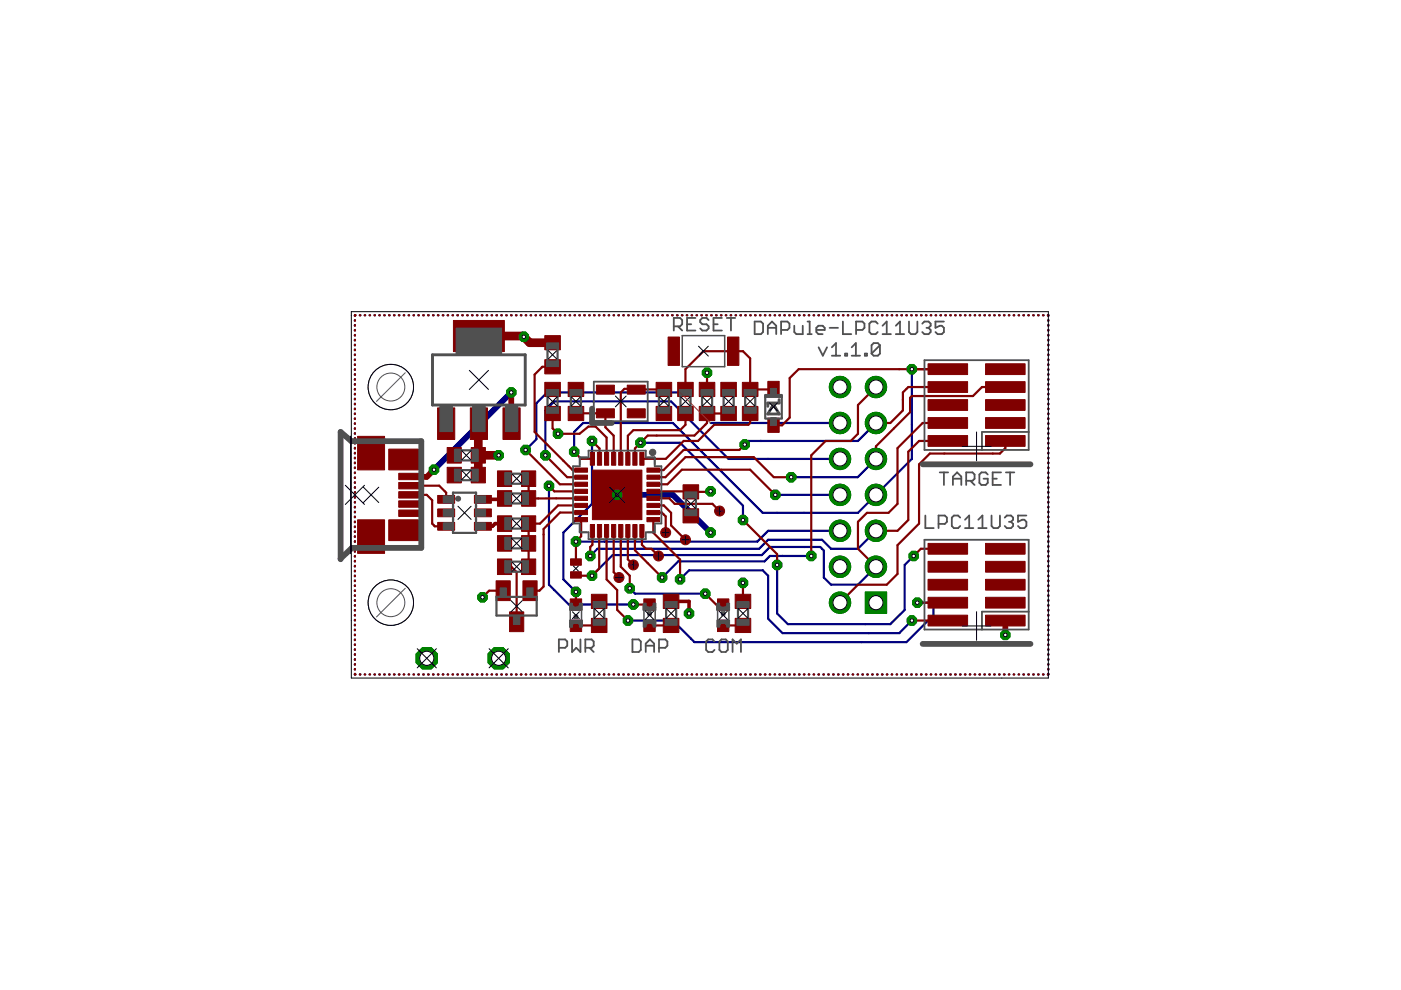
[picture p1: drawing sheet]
<svg xmlns="http://www.w3.org/2000/svg" width="297mm" height="210mm" viewBox="0 0 297 210" stroke-linecap="round" stroke-linejoin="round" font-family="sans-serif">
<path d="M108.4 83.2l-16.4 16.4M130.9 104.9h11.8l8 8" fill="none" stroke="#000080" stroke-width="1.2"/>
<g fill="none" stroke="#000080" stroke-width=".47">
<path d="M75.2 67.9v.1M75.2 68.9v.1M75.2 70v.1M75.2 71v.1M75.2 72.1v.1M75.2 73.1v.1M75.2 74.1v.2M75.2 75.2v.1M75.2 76.2v.1M75.2 77.3v.1M75.2 78.3v.1M75.2 79.3v.2"/>
<path d="M75.4 66.8l-.2 .2M76.3 66.8h.1M77.3 66.8h.1M78.4 66.8h.1M79.4 66.8h.1M80.4 66.8h.1M81.4 66.8h.2M82.5 66.8h.1M83.5 66.8h.2M84.6 66.8h.1M85.6 66.8h.1M86.6 66.8h.1"/>
<path d="M87.7 66.8h.1M88.7 66.8h.1M89.7 66.8h.2M90.8 66.8h.1M91.8 66.8h.1M92.8 66.8h.2M93.9 66.8h.1M94.9 66.8h.1M95.9 66.8h.2M97 66.8h.1M98 66.8h.1M99 66.8h.2"/>
<path d="M100.1 66.8h.1M101.1 66.8h.1M102.2 66.8h.1M103.2 66.8h.1M104.2 66.8h.1M105.2 66.8h.2M106.3 66.8h.1M107.3 66.8h.1M108.4 66.8h.1M109.4 66.8h.1M110.4 66.8h.2M111.5 66.8h.1"/>
<path d="M112.5 66.8h.1M113.5 66.8h.1M114.6 66.8h.1M115.6 66.8h.1M116.6 66.8h.2M117.7 66.8h.1M118.7 66.8h.1M119.7 66.8h.1M120.8 66.8h.1M121.8 66.8h.1M122.8 66.8h.2M123.9 66.8h.1"/>
<path d="M124.9 66.8h.1M125.9 66.8h.2M127 66.8h.1M128 66.8h.1M129.1 66.8h.1M130.1 66.8h.1M131.1 66.8h.1M132.1 66.8h.2M133.2 66.8h.1M134.2 66.8h.1M135.3 66.8h.1M136.3 66.8h.1"/>
<path d="M137.3 66.8h.1M138.4 66.8h.1M139.4 66.8h.1M140.4 66.8h.1M141.5 66.8h.1M142.5 66.8h.1M143.5 66.8h.2M144.6 66.8h.1M145.6 66.8h.1M146.6 66.8h.1M147.7 66.8h.1M148.7 66.8h.1"/>
<path d="M149.7 66.8h.2M150.8 66.8h.1M151.8 66.8h.1M152.8 66.8h.2M153.9 66.8h.1M154.9 66.8h.1M156 66.8h.1M157 66.8h.1M158 66.8h.1M159 66.8h.2M160.1 66.8h.1M161.1 66.8h.1"/>
<path d="M162.2 66.8h.1M163.2 66.8h.1M164.2 66.8h.1M165.2 66.8h.2M166.3 66.8h.1M167.3 66.8h.1M168.4 66.8h.1M169.4 66.8h.1M170.4 66.8h.2M171.5 66.8h.1M172.5 66.8h.1M173.5 66.8h.2"/>
<path d="M174.6 66.8h.1M175.6 66.8h.1M176.6 66.8h.2M177.7 66.8h.1M178.7 66.8h.1M179.7 66.8h.2M180.8 66.8h.1M181.8 66.8h.1M182.8 66.8h.2M183.9 66.8h.1M184.9 66.8h.1M185.9 66.8h.2"/>
<path d="M187 66.8h.1M188 66.8h.1M189.1 66.8h.1M190.1 66.8h.1M191.1 66.8h.1M192.2 66.8h.1M193.2 66.8h.1M193.3 78.3v19l-11.4 11.4h-20.2l-19-19h-19.1l-1.9 1.9v4.2M194.2 66.8h.2M195.3 66.8h.1M196.3 66.8h.1M197.3 66.8h.1"/>
<path d="M198.4 66.8h.1M199.4 66.8h.1M200.4 66.8h.2M201.5 66.8h.1M202.5 66.8h.1M203.5 66.8h.2M204.6 66.8h.1M205.6 66.8h.1M206.7 66.8h.1M207.7 66.8h.1M208.7 66.8h.1M209.7 66.8h.2"/>
<path d="M210.8 66.8h.1M211.8 66.8h.1M212.9 66.8h.1M213.9 66.8h.1M214.9 66.8h.1M216 66.8h.1M217 66.8h.1M218 66.8h.1M219.1 66.8h.1M220.1 66.8h.1M221.1 66.8h.2M222.2 66.8l.1 .2"/>
<path d="M222.3 67.9v.1M222.3 68.9v.1M222.3 70v.1M222.3 71v.1M222.3 72.1v.1M222.3 73.1v.1M222.3 74.1v.2M222.3 75.2v.1M222.3 76.2v.1M222.3 77.3v.1M222.3 78.3v.1M222.3 79.3v.2"/>
<path d="M75.2 80.4v.1M75.2 81.4v.2M75.2 82.5v.1M75.2 83.5v.1M75.2 84.5v.2M75.2 85.6v.1M75.2 86.6v.2M75.2 87.7v.1M75.2 88.7v.1M75.2 89.7v.2M75.2 90.8v.1M75.2 91.8v.2"/>
<path d="M75.2 92.9v.1M75.2 93.9v.1M75.2 95v.1M75.2 96v.1M75.2 97v.2M75.2 98.1v.1M75.2 99.1v.2M115.6 96.5v-9.5l1.9-1.9h24.8l12.2 12.2h23.6M125.5 93.5v13.3l-6.1 6.1v9.9l2.7 2.7M135.8 93.9h8.4l13.3 13.3v3.1M144.2 83.2h-28.2l-2.3 2.3v7.6l-2.3 2.3M150.7 89.7h27.4"/>
<path d="M185.7 89.7l-3.8 3.8h-23.2l-.8 .8M185.7 97.3l-3.9 3.9h-14.1M222.3 80.4v.1M222.3 81.4v.2M222.3 82.5v.1M222.3 83.5v.1M222.3 84.5v.2M222.3 85.6v.1M222.3 86.6v.2M222.3 87.7v.1M222.3 88.7v.1M222.3 89.7v.2"/>
<path d="M222.3 90.8v.1M222.3 91.8v.2M222.3 92.9v.1M222.3 93.9v.1M222.3 95v.1M222.3 96v.1M222.3 97v.2M222.3 98.1v.1M222.3 99.1v.2M75.2 100.2v.1M75.2 101.2v.1M75.2 102.3v.1"/>
<path d="M75.2 103.3v.1M75.2 104.3v.2M75.2 105.4v.1M75.2 106.4v.2M75.2 107.5v.1M75.2 108.5v.1M75.2 109.5v.2M75.2 110.6v.1M75.2 111.6v.2M75.2 112.7v.1M75.2 113.7v.1M75.2 114.7v.2"/>
<path d="M75.2 115.8v.1M75.2 116.8v.2M75.2 117.9v.1M75.2 118.9v.1M75.2 120v.1M116.4 103v21l4.2 4.2h13.7M164.4 104.9h13.7M172 117.9h-8.8l-1.1 1.1h-18.3l-3.4 3.4M178.1 112.5h-15.2l-2.3 2.3h-38.5M185.7 112.5l-3.8 3.9h-5.7l-1.9-2h-11.4l-1.9 2h-34.3l-1.6 1.5M193.7 117.9l-1.9 1.9v9.5l-3 3h-21.8l-2.2-2.2v-10.3M222.3 100.2v.1"/>
<path d="M222.3 101.2v.1M222.3 102.3v.1M222.3 103.3v.1M222.3 104.3v.2M222.3 105.4v.1M222.3 106.4v.2M222.3 107.5v.1M222.3 108.5v.1M222.3 109.5v.2M222.3 110.6v.1M222.3 111.6v.2M222.3 112.7v.1"/>
<path d="M222.3 113.7v.1M222.3 114.7v.2M222.3 115.8v.1M222.3 116.8v.2M222.3 117.9v.1M222.3 118.9v.1M222.3 120v.1M75.2 121v.1M75.2 122v.2M75.2 123.1v.1M75.2 124.1v.1M75.2 125.2v.1"/>
<path d="M75.2 126.2v.1M75.2 127.3v.1M75.2 128.3v.1M75.2 129.3v.2M75.2 130.4v.1M75.2 131.4v.2M75.2 132.5v.1M75.2 133.5v.1M75.2 134.6v.1M75.2 135.6v.1M75.2 136.6v.2M75.2 137.7v.1"/>
<path d="M75.2 138.7v.1M75.2 139.8v.1M133.5 124.7l1.2 1.2h14.8M144.2 122.8l1.9-1.9h15.6l1.2 1.2v9.1l3 3h24.8l2.6-2.6M185.7 120.2l-3.8 3.8h-5.7l-1.5-1.6v-5.7l-.8-.7h-10.7l-1.7 1.7h-31.6l-4.4 4.4M194.5 127.8h2.6l.8 .7v1.9l-5.7 5.7h-45l-4.5-4.5h-9.6M222.3 121v.1M222.3 122v.2M222.3 123.1v.1M222.3 124.1v.1M222.3 125.2v.1M222.3 126.2v.1"/>
<path d="M222.3 127.3v.1M222.3 128.3v.1M222.3 129.3v.2M222.3 130.4v.1M222.3 131.4v.2M222.3 132.5v.1M222.3 133.5v.1M222.3 134.6v.1M222.3 135.6v.1M222.3 136.6v.2M222.3 137.7v.1M222.3 138.7v.1"/>
<path d="M222.3 139.8v.1M75.2 142.9l.2 .1M75.2 140.8v.1M75.2 141.8v.2M76.3 143h.1M77.3 143h.1M78.4 143h.1M79.4 143h.1M80.4 143h.1M81.4 143h.2M82.5 143h.1M83.5 143h.2"/>
<path d="M84.6 143h.1M85.6 143h.1M86.6 143h.1M87.7 143h.1M88.7 143h.1M89.7 143h.2M90.8 143h.1M91.8 143h.1M92.8 143h.2M93.9 143h.1M94.9 143h.1M95.9 143h.2"/>
<path d="M97 143h.1M98 143h.1M99 143h.2M100.1 143h.1M101.1 143h.1M102.2 143h.1M103.2 143h.1M104.2 143h.1M105.2 143h.2M106.3 143h.1M107.3 143h.1M108.4 143h.1"/>
<path d="M109.4 143h.1M110.4 143h.2M111.5 143h.1M112.5 143h.1M113.5 143h.1M114.6 143h.1M115.6 143h.1M116.6 143h.2M117.7 143h.1M118.7 143h.1M119.7 143h.1M120.8 143h.1"/>
<path d="M121.8 143h.1M122.8 143h.2M123.9 143h.1M124.9 143h.1M125.9 143h.2M127 143h.1M128 143h.1M129.1 143h.1M130.1 143h.1M131.1 143h.1M132.1 143h.2M133.2 143h.1"/>
<path d="M134.2 143h.1M135.3 143h.1M136.3 143h.1M137.3 143h.1M138.4 143h.1M139.4 143h.1M140.4 143h.1M141.5 143h.1M142.5 143h.1M143.5 143h.2M144.6 143h.1M145.6 143h.1"/>
<path d="M146.6 143h.1M147.7 143h.1M148.7 143h.1M149.7 143h.2M150.8 143h.1M151.8 143h.1M152.8 143h.2M153.9 143h.1M154.9 143h.1M156 143h.1M157 143h.1M158 143h.1"/>
<path d="M159 143h.2M160.1 143h.1M161.1 143h.1M162.2 143h.1M163.2 143h.1M164.2 143h.1M165.2 143h.2M166.3 143h.1M167.3 143h.1M168.4 143h.1M169.4 143h.1M170.4 143h.2"/>
<path d="M171.5 143h.1M172.5 143h.1M173.5 143h.2M174.6 143h.1M175.6 143h.1M176.6 143h.2M177.7 143h.1M178.7 143h.1M179.7 143h.2M180.8 143h.1M181.8 143h.1M182.8 143h.2"/>
<path d="M183.9 143h.1M184.9 143h.1M185.9 143h.2M187 143h.1M188 143h.1M189.1 143h.1M190.1 143h.1M191.1 143h.1M192.2 143h.1M193.2 143h.1M194.2 143h.2M195.3 143h.1"/>
<path d="M196.3 143h.1M197.3 143h.1M198.4 143h.1M199.4 143h.1M200.4 143h.2M201.5 143h.1M202.5 143h.1M203.5 143h.2M204.6 143h.1M205.6 143h.1M206.7 143h.1M207.7 143h.1"/>
<path d="M208.7 143h.1M209.7 143h.2M210.8 143h.1M211.8 143h.1M212.9 143h.1M213.9 143h.1M214.9 143h.1M216 143h.1M217 143h.1M218 143h.1M219.1 143h.1M220.1 143h.1"/>
<path d="M221.1 143h.2M222.3 142.9l-.1 .1M222.3 140.8v.1M222.3 141.8v.2"/>
</g>
<circle cx="178.1" cy="104.9" r="2.27" fill="#008000" stroke="#008000" stroke-width=".21"/>
<circle cx="178.1" cy="104.9" r="1.5" fill="#fff" stroke="#000" stroke-width=".21"/>
<circle cx="185.7" cy="104.9" r="2.27" fill="#008000" stroke="#008000" stroke-width=".21"/>
<circle cx="185.7" cy="104.9" r="1.5" fill="#fff" stroke="#000" stroke-width=".21"/>
<circle cx="178.1" cy="97.3" r="2.27" fill="#008000" stroke="#008000" stroke-width=".21"/>
<circle cx="178.1" cy="97.3" r="1.5" fill="#fff" stroke="#000" stroke-width=".21"/>
<circle cx="185.7" cy="97.3" r="2.27" fill="#008000" stroke="#008000" stroke-width=".21"/>
<circle cx="185.7" cy="97.3" r="1.5" fill="#fff" stroke="#000" stroke-width=".21"/>
<circle cx="178.1" cy="89.7" r="2.27" fill="#008000" stroke="#008000" stroke-width=".21"/>
<circle cx="178.1" cy="89.7" r="1.5" fill="#fff" stroke="#000" stroke-width=".21"/>
<circle cx="185.7" cy="89.7" r="2.27" fill="#008000" stroke="#008000" stroke-width=".21"/>
<circle cx="185.7" cy="89.7" r="1.5" fill="#fff" stroke="#000" stroke-width=".21"/>
<circle cx="178.1" cy="82.1" r="2.27" fill="#008000" stroke="#008000" stroke-width=".21"/>
<circle cx="178.1" cy="82.1" r="1.5" fill="#fff" stroke="#000" stroke-width=".21"/>
<circle cx="185.7" cy="82.1" r="2.27" fill="#008000" stroke="#008000" stroke-width=".21"/>
<circle cx="185.7" cy="82.1" r="1.5" fill="#fff" stroke="#000" stroke-width=".21"/>
<circle cx="178.1" cy="112.5" r="2.27" fill="#008000" stroke="#008000" stroke-width=".21"/>
<circle cx="178.1" cy="112.5" r="1.5" fill="#fff" stroke="#000" stroke-width=".21"/>
<circle cx="185.7" cy="112.5" r="2.27" fill="#008000" stroke="#008000" stroke-width=".21"/>
<circle cx="185.7" cy="112.5" r="1.5" fill="#fff" stroke="#000" stroke-width=".21"/>
<circle cx="178.1" cy="120.2" r="2.27" fill="#008000" stroke="#008000" stroke-width=".21"/>
<circle cx="178.1" cy="120.2" r="1.5" fill="#fff" stroke="#000" stroke-width=".21"/>
<circle cx="185.7" cy="120.2" r="2.27" fill="#008000" stroke="#008000" stroke-width=".21"/>
<circle cx="185.7" cy="120.2" r="1.5" fill="#fff" stroke="#000" stroke-width=".21"/>
<circle cx="178.1" cy="127.8" r="2.27" fill="#008000" stroke="#008000" stroke-width=".21"/>
<circle cx="178.1" cy="127.8" r="1.5" fill="#fff" stroke="#000" stroke-width=".21"/>
<path d="M183.5 125.5h4.5v4.5h-4.5z" fill="#008000" stroke="#008000" stroke-width=".21"/>
<circle cx="185.7" cy="127.8" r="1.5" fill="#fff" stroke="#000" stroke-width=".21"/>
<circle cx="90.5" cy="139.6" r="2.45" fill="#008000" stroke="#008000" stroke-width=".21"/>
<circle cx="90.5" cy="139.6" r="1.5" fill="#fff" stroke="#000" stroke-width=".21"/>
<circle cx="105.7" cy="139.6" r="2.45" fill="#008000" stroke="#008000" stroke-width=".21"/>
<circle cx="105.7" cy="139.6" r="1.5" fill="#fff" stroke="#000" stroke-width=".21"/>
<circle cx="130.9" cy="104.9" r="1.07" fill="#008000" stroke="#008000" stroke-width=".21"/>
<circle cx="130.9" cy="104.9" r=".38" fill="#fff" stroke="#000" stroke-width=".21"/>
<circle cx="150.7" cy="112.9" r="1.07" fill="#008000" stroke="#008000" stroke-width=".21"/>
<circle cx="150.7" cy="112.9" r=".38" fill="#fff" stroke="#000" stroke-width=".21"/>
<circle cx="135.8" cy="93.9" r="1.07" fill="#008000" stroke="#008000" stroke-width=".21"/>
<circle cx="135.8" cy="93.9" r=".38" fill="#fff" stroke="#000" stroke-width=".21"/>
<circle cx="157.5" cy="110.3" r="1.07" fill="#008000" stroke="#008000" stroke-width=".21"/>
<circle cx="157.5" cy="110.3" r=".38" fill="#fff" stroke="#000" stroke-width=".21"/>
<circle cx="164.8" cy="119.8" r="1.07" fill="#008000" stroke="#008000" stroke-width=".21"/>
<circle cx="164.8" cy="119.8" r=".38" fill="#fff" stroke="#000" stroke-width=".21"/>
<circle cx="193.7" cy="117.9" r="1.07" fill="#008000" stroke="#008000" stroke-width=".21"/>
<circle cx="193.7" cy="117.9" r=".38" fill="#fff" stroke="#000" stroke-width=".21"/>
<circle cx="157.9" cy="94.3" r="1.07" fill="#008000" stroke="#008000" stroke-width=".21"/>
<circle cx="157.9" cy="94.3" r=".38" fill="#fff" stroke="#000" stroke-width=".21"/>
<circle cx="167.7" cy="101.2" r="1.07" fill="#008000" stroke="#008000" stroke-width=".21"/>
<circle cx="167.7" cy="101.2" r=".38" fill="#fff" stroke="#000" stroke-width=".21"/>
<circle cx="121.7" cy="95.8" r="1.07" fill="#008000" stroke="#008000" stroke-width=".21"/>
<circle cx="121.7" cy="95.8" r=".38" fill="#fff" stroke="#000" stroke-width=".21"/>
<circle cx="193.3" cy="78.3" r="1.07" fill="#008000" stroke="#008000" stroke-width=".21"/>
<circle cx="193.3" cy="78.3" r=".38" fill="#fff" stroke="#000" stroke-width=".21"/>
<circle cx="125.1" cy="117.9" r="1.07" fill="#008000" stroke="#008000" stroke-width=".21"/>
<circle cx="125.1" cy="117.9" r=".38" fill="#fff" stroke="#000" stroke-width=".21"/>
<circle cx="144.2" cy="122.8" r="1.07" fill="#008000" stroke="#008000" stroke-width=".21"/>
<circle cx="144.2" cy="122.8" r=".38" fill="#fff" stroke="#000" stroke-width=".21"/>
<circle cx="193.3" cy="131.6" r="1.07" fill="#008000" stroke="#008000" stroke-width=".21"/>
<circle cx="193.3" cy="131.6" r=".38" fill="#fff" stroke="#000" stroke-width=".21"/>
<circle cx="133.1" cy="131.6" r="1.07" fill="#008000" stroke="#008000" stroke-width=".21"/>
<circle cx="133.1" cy="131.6" r=".38" fill="#fff" stroke="#000" stroke-width=".21"/>
<circle cx="194.5" cy="127.8" r="1.07" fill="#008000" stroke="#008000" stroke-width=".21"/>
<circle cx="194.5" cy="127.8" r=".38" fill="#fff" stroke="#000" stroke-width=".21"/>
<circle cx="125.5" cy="122.1" r="1.07" fill="#008000" stroke="#008000" stroke-width=".21"/>
<circle cx="125.5" cy="122.1" r=".38" fill="#fff" stroke="#000" stroke-width=".21"/>
<circle cx="125.5" cy="93.5" r="1.07" fill="#008000" stroke="#008000" stroke-width=".21"/>
<circle cx="125.5" cy="93.5" r=".38" fill="#fff" stroke="#000" stroke-width=".21"/>
<circle cx="122.1" cy="125.5" r="1.07" fill="#008000" stroke="#008000" stroke-width=".21"/>
<circle cx="122.1" cy="125.5" r=".38" fill="#fff" stroke="#000" stroke-width=".21"/>
<circle cx="134.3" cy="128.2" r="1.07" fill="#008000" stroke="#008000" stroke-width=".21"/>
<circle cx="134.3" cy="128.2" r=".38" fill="#fff" stroke="#000" stroke-width=".21"/>
<circle cx="116.4" cy="103" r="1.07" fill="#008000" stroke="#008000" stroke-width=".21"/>
<circle cx="116.4" cy="103" r=".38" fill="#fff" stroke="#000" stroke-width=".21"/>
<circle cx="111.1" cy="71.4" r="1.07" fill="#008000" stroke="#008000" stroke-width=".21"/>
<circle cx="111.1" cy="71.4" r=".38" fill="#fff" stroke="#000" stroke-width=".21"/>
<circle cx="146.1" cy="130.1" r="1.07" fill="#008000" stroke="#008000" stroke-width=".21"/>
<circle cx="146.1" cy="130.1" r=".38" fill="#fff" stroke="#000" stroke-width=".21"/>
<circle cx="150.7" cy="104.2" r="1.07" fill="#008000" stroke="#008000" stroke-width=".21"/>
<circle cx="150.7" cy="104.2" r=".38" fill="#fff" stroke="#000" stroke-width=".21"/>
<circle cx="149.9" cy="79" r="1.07" fill="#008000" stroke="#008000" stroke-width=".21"/>
<circle cx="149.9" cy="79" r=".38" fill="#fff" stroke="#000" stroke-width=".21"/>
<circle cx="157.5" cy="123.6" r="1.07" fill="#008000" stroke="#008000" stroke-width=".21"/>
<circle cx="157.5" cy="123.6" r=".38" fill="#fff" stroke="#000" stroke-width=".21"/>
<circle cx="102.3" cy="126.6" r="1.07" fill="#008000" stroke="#008000" stroke-width=".21"/>
<circle cx="102.3" cy="126.6" r=".38" fill="#fff" stroke="#000" stroke-width=".21"/>
<circle cx="105.7" cy="96.5" r="1.07" fill="#008000" stroke="#008000" stroke-width=".21"/>
<circle cx="105.7" cy="96.5" r=".38" fill="#fff" stroke="#000" stroke-width=".21"/>
<circle cx="118.3" cy="92" r="1.07" fill="#008000" stroke="#008000" stroke-width=".21"/>
<circle cx="118.3" cy="92" r=".38" fill="#fff" stroke="#000" stroke-width=".21"/>
<circle cx="213.1" cy="134.6" r="1.07" fill="#008000" stroke="#008000" stroke-width=".21"/>
<circle cx="213.1" cy="134.6" r=".38" fill="#fff" stroke="#000" stroke-width=".21"/>
<circle cx="133.5" cy="124.7" r="1.07" fill="#008000" stroke="#008000" stroke-width=".21"/>
<circle cx="133.5" cy="124.7" r=".38" fill="#fff" stroke="#000" stroke-width=".21"/>
<circle cx="149.5" cy="125.9" r="1.07" fill="#008000" stroke="#008000" stroke-width=".21"/>
<circle cx="149.5" cy="125.9" r=".38" fill="#fff" stroke="#000" stroke-width=".21"/>
<circle cx="92" cy="99.6" r="1.07" fill="#008000" stroke="#008000" stroke-width=".21"/>
<circle cx="92" cy="99.6" r=".38" fill="#fff" stroke="#000" stroke-width=".21"/>
<circle cx="108.4" cy="83.2" r="1.07" fill="#008000" stroke="#008000" stroke-width=".21"/>
<circle cx="108.4" cy="83.2" r=".38" fill="#fff" stroke="#000" stroke-width=".21"/>
<circle cx="164.4" cy="104.9" r="1.07" fill="#008000" stroke="#008000" stroke-width=".21"/>
<circle cx="164.4" cy="104.9" r=".38" fill="#fff" stroke="#000" stroke-width=".21"/>
<circle cx="122.1" cy="114.8" r="1.07" fill="#008000" stroke="#008000" stroke-width=".21"/>
<circle cx="122.1" cy="114.8" r=".38" fill="#fff" stroke="#000" stroke-width=".21"/>
<circle cx="115.6" cy="96.5" r="1.07" fill="#008000" stroke="#008000" stroke-width=".21"/>
<circle cx="115.6" cy="96.5" r=".38" fill="#fff" stroke="#000" stroke-width=".21"/>
<circle cx="111.4" cy="95.4" r="1.07" fill="#008000" stroke="#008000" stroke-width=".21"/>
<circle cx="111.4" cy="95.4" r=".38" fill="#fff" stroke="#000" stroke-width=".21"/>
<circle cx="140.4" cy="122.4" r="1.07" fill="#008000" stroke="#008000" stroke-width=".21"/>
<circle cx="140.4" cy="122.4" r=".38" fill="#fff" stroke="#000" stroke-width=".21"/>
<circle cx="172" cy="117.9" r="1.07" fill="#008000" stroke="#008000" stroke-width=".21"/>
<circle cx="172" cy="117.9" r=".38" fill="#fff" stroke="#000" stroke-width=".21"/>
<g fill="#800000" stroke="#800000" stroke-width=".21">
<path d="M99.9 94.9h3v3.3h-3z"/>
<path d="M94.8 94.9h3v3.3h-3z"/>
<path d="M144.8 102.8h3.3v3h-3.3z"/>
<path d="M144.8 107.9h3.3v3h-3.3z"/>
<path d="M152.8 86.2h3.3v3h-3.3z"/>
<path d="M152.8 81.1h3.3v3h-3.3z"/>
<path d="M115.5 86.2h3.3v3h-3.3z"/>
<path d="M115.5 81.1h3.3v3h-3.3z"/>
<path d="M120.5 86.2h3.3v3h-3.3z"/>
<path d="M120.5 81.1h3.3v3h-3.3z"/>
<path d="M139.1 81.1h3.3v3h-3.3z"/>
<path d="M139.1 86.2h3.3v3h-3.3z"/>
<path d="M110.6 99.8h3v3.3h-3z"/>
<path d="M105.5 99.8h3v3.3h-3z"/>
<path d="M110.6 113.6h3v3.3h-3z"/>
<path d="M105.5 113.6h3v3.3h-3z"/>
<path d="M84.5 104.2h5.1v1.4h-5.1z"/>
<path d="M84.5 102.3h5.1v1.4h-5.1z"/>
<path d="M84.5 106.2h5.1v1.3h-5.1z"/>
<path d="M84.5 108.1h5.1v1.4h-5.1z"/>
<path d="M84.5 100.4h5.1v1.3h-5.1z"/>
<path d="M82.4 95.2h6.3v4.4h-6.3z"/>
<path d="M82.4 110.2h6.3v4.4h-6.3z"/>
<path d="M75.8 92.5h5.7v7.1h-5.7z"/>
<path d="M75.8 110.2h5.7v7.1h-5.7z"/>
<path d="M162.8 80.9h2.4v3h-2.4z"/>
<path d="M162.8 88.7h2.4v3h-2.4z"/>
<path d="M92.8 105.1h3.6v1.6h-3.6z"/>
<path d="M92.8 107.9h3.6v1.7h-3.6z"/>
<path d="M92.8 110.8h3.6v1.6h-3.6z"/>
<path d="M100.6 110.8h3.6v1.6h-3.6z"/>
<path d="M100.6 107.9h3.6v1.7h-3.6z"/>
<path d="M100.6 105.1h3.6v1.6h-3.6z"/>
<path d="M92.8 86.5h3.6v6.7h-3.6z"/>
<path d="M99.7 86.5h3.7v6.7h-3.7z"/>
<path d="M106.6 86.5h3.7v6.7h-3.7z"/>
<path d="M96.1 67.9h10.8v6.6h-10.8z"/>
<path d="M137.2 105.2h2.7v.9h-2.7z"/>
<path d="M137.2 106.7h2.7v.9h-2.7z"/>
<path d="M137.2 108.2h2.7v.9h-2.7z"/>
<path d="M137.2 109.7h2.7v.9h-2.7z"/>
<path d="M137.2 103.7h2.7v.9h-2.7z"/>
<path d="M137.2 102.2h2.7v.9h-2.7z"/>
<path d="M137.2 100.7h2.7v.9h-2.7z"/>
<path d="M137.2 99.2h2.7v.9h-2.7z"/>
<path d="M121.9 103.7h2.7v.9h-2.7z"/>
<path d="M121.9 102.2h2.7v.9h-2.7z"/>
<path d="M121.9 100.7h2.7v.9h-2.7z"/>
<path d="M121.9 99.2h2.7v.9h-2.7z"/>
<path d="M121.9 105.2h2.7v.9h-2.7z"/>
<path d="M121.9 106.7h2.7v.9h-2.7z"/>
<path d="M121.9 108.2h2.7v.9h-2.7z"/>
<path d="M121.9 109.7h2.7v.9h-2.7z"/>
<path d="M129.7 111.2h.9v2.7h-.9z"/>
<path d="M128.2 111.2h.9v2.7h-.9z"/>
<path d="M126.7 111.2h.9v2.7h-.9z"/>
<path d="M125.2 111.2h.8v2.7h-.8z"/>
<path d="M131.2 111.2h.9v2.7h-.9z"/>
<path d="M132.7 111.2h.9v2.7h-.9z"/>
<path d="M134.2 111.2h.9v2.7h-.9z"/>
<path d="M135.7 111.2h.8v2.7h-.8z"/>
<path d="M131.2 95.9h.9v2.7h-.9z"/>
<path d="M132.7 95.9h.9v2.7h-.9z"/>
<path d="M134.2 95.9h.9v2.7h-.9z"/>
<path d="M135.7 95.9h.8v2.7h-.8z"/>
<path d="M129.7 95.9h.9v2.7h-.9z"/>
<path d="M128.2 95.9h.9v2.7h-.9z"/>
<path d="M126.7 95.9h.9v2.7h-.9z"/>
<path d="M125.2 95.9h.8v2.7h-.8z"/>
<path d="M125.6 99.7h10.5v10.5h-10.5z"/>
<path d="M136.5 127h2.4v2.4h-2.4z"/>
<path d="M136.5 131.5h2.4v2.4h-2.4z"/>
<path d="M152.1 127h2.4v2.4h-2.4z"/>
<path d="M152.1 131.5h2.4v2.4h-2.4z"/>
<path d="M120.9 131.5h2.4v2.4h-2.4z"/>
<path d="M120.9 127h2.4v2.4h-2.4z"/>
<path d="M126.4 86.7h3.9v1.9h-3.9z"/>
<path d="M133 86.7h3.8v1.9h-3.8z"/>
<path d="M133 81.7h3.8v1.9h-3.8z"/>
<path d="M126.4 81.7h3.9v1.9h-3.9z"/>
<path d="M140.6 126h3.3v3h-3.3z"/>
<path d="M140.6 131.1h3.3v3h-3.3z"/>
<path d="M105.5 109.4h3v3.3h-3z"/>
<path d="M110.6 109.4h3v3.3h-3z"/>
<path d="M155.9 126h3.3v3h-3.3z"/>
<path d="M155.9 131.1h3.3v3h-3.3z"/>
<path d="M125.4 126h3.3v3h-3.3z"/>
<path d="M125.4 131.1h3.3v3h-3.3z"/>
<path d="M115.5 76.3h3.3v3h-3.3z"/>
<path d="M115.5 71.2h3.3v3h-3.3z"/>
<path d="M148.3 86.2h3.3v3h-3.3z"/>
<path d="M148.3 81.1h3.3v3h-3.3z"/>
<path d="M143.7 86.2h3.3v3h-3.3z"/>
<path d="M143.7 81.1h3.3v3h-3.3z"/>
<path d="M157.4 86.2h3.3v3h-3.3z"/>
<path d="M157.4 81.1h3.3v3h-3.3z"/>
<path d="M105.5 118.5h3v3.3h-3z"/>
<path d="M110.6 118.5h3v3.3h-3z"/>
<path d="M105.5 104h3v3.3h-3z"/>
<path d="M110.6 104h3v3.3h-3z"/>
<path d="M108 129.7h3v4.2h-3z"/>
<path d="M105.2 123.1h3v4.2h-3z"/>
<path d="M110.9 123.1h3v4.2h-3z"/>
<path d="M209 92.4h8.3v2.2h-8.3z"/>
<path d="M209 88.5h8.3v2.3h-8.3z"/>
<path d="M196.8 92.4h8.3v2.2h-8.3z"/>
<path d="M196.8 88.5h8.3v2.3h-8.3z"/>
<path d="M209 84.7h8.3v2.3h-8.3z"/>
<path d="M196.8 84.7h8.3v2.3h-8.3z"/>
<path d="M209 80.9h8.3v2.3h-8.3z"/>
<path d="M196.8 80.9h8.3v2.3h-8.3z"/>
<path d="M209 77.1h8.3v2.3h-8.3z"/>
<path d="M196.8 77.1h8.3v2.3h-8.3z"/>
<path d="M141.6 71.5h2.5v6h-2.5z"/>
<path d="M154.2 71.5h2.5v6h-2.5z"/>
<path d="M99.9 99.1h3v3.3h-3z"/>
<path d="M94.8 99.1h3v3.3h-3z"/>
<path d="M121 121.2h2.3v1.4h-2.3z"/>
<path d="M121 118.5h2.3v1.3h-2.3z"/>
<path d="M209 130.4h8.3v2.3h-8.3z"/>
<path d="M209 126.6h8.3v2.3h-8.3z"/>
<path d="M196.8 130.4h8.3v2.3h-8.3z"/>
<path d="M196.8 126.6h8.3v2.3h-8.3z"/>
<path d="M209 122.8h8.3v2.3h-8.3z"/>
<path d="M196.8 122.8h8.3v2.3h-8.3z"/>
<path d="M209 119h8.3v2.3h-8.3z"/>
<path d="M196.8 119h8.3v2.3h-8.3z"/>
<path d="M209 115.2h8.3v2.3h-8.3z"/>
<path d="M196.8 115.2h8.3v2.3h-8.3z"/>
</g>
<g fill="#800000" stroke="#800000" stroke-width=".21">
<circle cx="145.3" cy="114.4" r="1.06"/>
<circle cx="131.2" cy="122.4" r="1.06"/>
<circle cx="139.6" cy="117.9" r="1.06"/>
<circle cx="134.3" cy="119.8" r="1.06"/>
<circle cx="141.1" cy="112.9" r="1.06"/>
<circle cx="152.6" cy="108.4" r="1.06"/>
</g>
<g fill="none" stroke="#800000" stroke-width=".47">
<path d="M75.2 67.9v.1M75.2 68.9v.1M75.2 70v.1M75.2 71v.1M75.2 72.1v.1M75.2 73.1v.1M75.2 74.1v.2M75.2 75.2v.1M75.2 76.2v.1M75.2 77.3v.1M75.2 78.3v.1M75.2 79.3v.2"/>
<path d="M75.4 66.8l-.2 .2M76.3 66.8h.1M77.3 66.8h.1M78.4 66.8h.1M79.4 66.8h.1M80.4 66.8h.1M81.4 66.8h.2M82.5 66.8h.1M83.5 66.8h.2M84.6 66.8h.1M85.6 66.8h.1M86.6 66.8h.1"/>
<path d="M87.7 66.8h.1M88.7 66.8h.1M89.7 66.8h.2M90.8 66.8h.1M91.8 66.8h.1M92.8 66.8h.2M93.9 66.8h.1M94.9 66.8h.1M95.9 66.8h.2M97 66.8h.1M98 66.8h.1M99 66.8h.2"/>
<path d="M100.1 66.8h.1M101.1 66.8h.1M102.2 66.8h.1M103.2 66.8h.1M104.2 66.8h.1M105.2 66.8h.2M106.3 66.8h.1M107.3 66.8h.1M108.4 66.8h.1M109.4 66.8h.1M110.4 66.8h.2M111.5 66.8h.1"/>
<path d="M112.5 66.8h.1M113.5 66.8h.1M114.6 66.8h.1M115.6 66.8h.1M116.6 66.8h.2M117.2 77.8h-2.2l-1.7 1.6v12.2l8.1 8.1h1.8M117.7 66.8h.1M118.7 66.8h.1M119.7 66.8h.1M120.8 66.8h.1M121.8 66.8h.1M122.8 66.8h.2"/>
<path d="M123.9 66.8h.1M124.9 66.8h.1M125.9 66.8h.2M127 66.8h.1M128 66.8h.1M129.1 66.8h.1M130.1 66.8h.1M131.1 66.8h.1M132.1 66.8h.2M133.2 66.8h.1M134.2 66.8h.1M135.3 66.8h.1"/>
<path d="M136.3 66.8h.1M137.3 66.8h.1M138.4 66.8h.1M139.4 66.8h.1M140.4 66.8h.1M141.5 66.8h.1M142.5 66.8h.1M143.5 66.8h.2M144.6 66.8h.1M145.6 66.8h.1M146.6 66.8h.1M147.7 66.8h.1"/>
<path d="M148.7 66.8h.1M149.7 66.8h.2M149.9 79v3.6M150.8 66.8h.1M151.8 66.8h.1M152.8 66.8h.2M153.9 66.8h.1M154.9 66.8h.1M156 66.8h.1M157 66.8h.1M158 66.8h.1M159 66.8h.2"/>
<path d="M160.1 66.8h.1M161.1 66.8h.1M162.2 66.8h.1M163.2 66.8h.1M164.2 66.8h.1M165.2 66.8h.2M166.3 66.8h.1M167.3 66.8h.1M168.4 66.8h.1M169.4 66.8h.1M170.4 66.8h.2M171.5 66.8h.1"/>
<path d="M172.5 66.8h.1M173.5 66.8h.2M174.6 66.8h.1M175.6 66.8h.1M176.6 66.8h.2M177.7 66.8h.1M178.7 66.8h.1M179.7 66.8h.2M180.8 66.8h.1M181.8 66.8h.1M182.8 66.8h.2M183.9 66.8h.1"/>
<path d="M184.9 66.8h.1M185.9 66.8h.2M187 66.8h.1M188 66.8h.1M189.1 66.8h.1M190.1 66.8h.1M191.1 66.8h.1M192.2 66.8h.1M193.2 66.8h.1M194.2 66.8h.2M195.3 66.8h.1M196.3 66.8h.1"/>
<path d="M197.3 66.8h.1M198.4 66.8h.1M199.4 66.8h.1M200.4 66.8h.2M201 78.3h-31.7l-1.9 1.9v8.3l-1.6 1.7h-1.8M201.5 66.8h.1M202.5 66.8h.1M203.5 66.8h.2M204.6 66.8h.1M205.6 66.8h.1M206.7 66.8h.1M207.7 66.8h.1"/>
<path d="M208.7 66.8h.1M209.7 66.8h.2M210.8 66.8h.1M211.8 66.8h.1M212.9 66.8h.1M213.9 66.8h.1M214.9 66.8h.1M216 66.8h.1M217 66.8h.1M218 66.8h.1M219.1 66.8h.1M220.1 66.8h.1"/>
<path d="M221.1 66.8h.2M222.2 66.8l.1 .2M222.3 67.9v.1M222.3 68.9v.1M222.3 70v.1M222.3 71v.1M222.3 72.1v.1M222.3 73.1v.1M222.3 74.1v.2M222.3 75.2v.1M222.3 76.2v.1M222.3 77.3v.1"/>
<path d="M222.3 78.3v.1M222.3 79.3v.2M75.2 80.4v.1M75.2 81.4v.2M75.2 82.5v.1M75.2 83.5v.1M75.2 84.5v.2M75.2 85.6v.1M75.2 86.6v.2M75.2 87.7v.1M75.2 88.7v.1M75.2 89.7v.2"/>
<path d="M75.2 90.8v.1M75.2 91.8v.2M75.2 92.9v.1M75.2 93.9v.1M75.2 95v.1M75.2 96v.1M75.2 97v.2M75.2 98.1v.1M75.2 99.1v.2M111.4 95.4l7.3 7.3h4.5M115.6 96.5l4.6 4.7h3M117.2 87.7v3.1l1.1 1.2h4.6l1.9-1.6h1.5l2.3 2.4v4.5"/>
<path d="M121.7 95.8l1.5 1.5h2.4M122.1 87.7l6.3-.1v3l1.7 1.8v4.9M125.5 93.5l1.6 1.6v2.2M140.8 82.6h-5.9l-.2-.2h-2.3l-.8 .8v14.1M145.3 87.7v2.4l-1.1 1.1h-9.9l-1.2 1.2v4.9M154.5 87.7h-4.6v2l-2.7 2.7h-9.9l-2.7 2.7v2.2M157.9 94.3l-1.1 1.1h-11.9l-4.2 4.3h-2.2M159 87.7v2l-.3 .4h-7.3l-3.4 3.4h-3.1l-3.7 3.8h-5.1M164 82.4l-.2 .2h-4.8v-6.6l-1.5-1.5h-8.4l-3.8 3.8v4.3M185.7 82.1l-3.8 3.8v6.1l-1.5 1.5h-5.4l-3 3v21.4M201 82.1h-8.4l-1.2 1.1v3.8l-2.6 2.7h-3.1M201 89.7h-5.4l-5.3 5.3v11.8l-1.9 1.9h-4.6l-1.9 1.9v5.8l3.8 3.8"/>
<path d="M201 93.5h-6.1l-2.3 2.3v14.5l-2.3 2.2h-4.6M213.1 82.1h-4.9l-1.9 1.9h-13l-.3 .3v3.1l-7.3 7.2v2.7M213.1 93.5v1.5l-1.1 1.2h-14.9l-2.2 2.2v12.6l-4.6 4.6v6.1l-2.3 2.3h-6.1l-3.8 3.8M222.3 80.4v.1M222.3 81.4v.2M222.3 82.5v.1M222.3 83.5v.1M222.3 84.5v.2M222.3 85.6v.1M222.3 86.6v.2M222.3 87.7v.1M222.3 88.7v.1"/>
<path d="M222.3 89.7v.2M222.3 90.8v.1M222.3 91.8v.2M222.3 92.9v.1M222.3 93.9v.1M222.3 95v.1M222.3 96v.1M222.3 97v.2M222.3 98.1v.1M222.3 99.1v.2M75.2 100.2v.1M75.2 101.2v.1"/>
<path d="M75.2 102.3v.1M75.2 103.3v.1M75.2 104.3v.2M75.2 105.4v.1M75.2 106.4v.2M75.2 107.5v.1M75.2 108.5v.1M75.2 109.5v.2M75.2 110.6v.1M75.2 111.6v.2M75.2 112.7v.1M75.2 113.7v.1"/>
<path d="M75.2 114.7v.2M75.2 115.8v.1M75.2 116.8v.2M75.2 117.9v.1M75.2 118.9v.1M75.2 120v.1M87.1 103h6l1.5 1.5v1.4M87.1 104.9h3.4l1.1 1.2v4.9l.6 .6h2.4M112.1 101.5v4.2h11.1M116.4 103l1.1 1.2h5.7M123.2 108.7h-4.5l-3.4 3.5v12.2l-.9 .8h-2M123.2 110.2v3.5l-1.1 1.1v4.4"/>
<path d="M123.2 107.2h-4.9l-3.8 3.8h-2.4v9.2M125.6 112.6v2.9l-.5 .5v1.9M127.1 112.6l-.1 7.9-1.5 1.6h-3.2l-.2-.2M128.6 112.6v10.3l2.3 2.2v4.2l2.2 2.3M130.1 112.6v8.7l1.1 1.1M131.6 112.6v7.6l1.9 1.9v2.6M133.1 112.6v6l1.2 1.2M134.6 112.6v4.1l5.8 5.7M136.1 112.6v2.9l.8 .9h1.2l1.5 1.5M138.5 101.2h2.6l4.2-4.3h14.5l4.3 4.3h3.6M138.5 110.2v2.7l5.7 5.7v4.2M138.5 105.7h3.4l1.1 1.1h8l1.6 1.6"/>
<path d="M138.5 107.2h2.2l1.6 1.5v2.7l3 3M138.5 108.7h1.8l.8 .8v3.4M138.5 102.7h3l3.1-3.1h14.4l5.4 5.3M150.7 104.2l-.1 .1-12.1-.1M157.5 110.3l7.3 7.2v2.3M201 116.4h-5.8l-1.5 1.5M222.3 100.2v.1M222.3 101.2v.1M222.3 102.3v.1M222.3 103.3v.1M222.3 104.3v.2M222.3 105.4v.1"/>
<path d="M222.3 106.4v.2M222.3 107.5v.1M222.3 108.5v.1M222.3 109.5v.2M222.3 110.6v.1M222.3 111.6v.2M222.3 112.7v.1M222.3 113.7v.1M222.3 114.7v.2M222.3 115.8v.1M222.3 116.8v.2M222.3 117.9v.1"/>
<path d="M222.3 118.9v.1M222.3 120v.1M75.2 121v.1M75.2 122v.2M75.2 123.1v.1M75.2 124.1v.1M75.2 125.2v.1M75.2 126.2v.1M75.2 127.3v.1M75.2 128.3v.1M75.2 129.3v.2M75.2 130.4v.1"/>
<path d="M75.2 131.4v.2M75.2 132.5v.1M75.2 133.5v.1M75.2 134.6v.1M75.2 135.6v.1M75.2 136.6v.2M75.2 137.7v.1M75.2 138.7v.1M75.2 139.8v.1M106.7 125.2h-3l-1.4 1.4M107 120.2h1.4l1.1 1.1v10.5M122.1 125.5v2.7"/>
<path d="M122.2 132.6h4.8M134.3 128.2h3.4M142.3 132.6l-4.6 .1M149.5 125.9l2.3 2.3h1.5M157.5 123.6v3.9M157.5 132.6l-4.2 .1M193.3 131.6h7.7M194.5 127.8h6.5M222.3 121v.1M222.3 122v.2M222.3 123.1v.1M222.3 124.1v.1"/>
<path d="M222.3 125.2v.1M222.3 126.2v.1M222.3 127.3v.1M222.3 128.3v.1M222.3 129.3v.2M222.3 130.4v.1M222.3 131.4v.2M222.3 132.5v.1M222.3 133.5v.1M222.3 134.6v.1M222.3 135.6v.1M222.3 136.6v.2"/>
<path d="M222.3 137.7v.1M222.3 138.7v.1M222.3 139.8v.1M75.2 142.9l.2 .1M75.2 140.8v.1M75.2 141.8v.2M76.3 143h.1M77.3 143h.1M78.4 143h.1M79.4 143h.1M80.4 143h.1M81.4 143h.2"/>
<path d="M82.5 143h.1M83.5 143h.2M84.6 143h.1M85.6 143h.1M86.6 143h.1M87.7 143h.1M88.7 143h.1M89.7 143h.2M90.8 143h.1M91.8 143h.1M92.8 143h.2M93.9 143h.1"/>
<path d="M94.9 143h.1M95.9 143h.2M97 143h.1M98 143h.1M99 143h.2M100.1 143h.1M101.1 143h.1M102.2 143h.1M103.2 143h.1M104.2 143h.1M105.2 143h.2M106.3 143h.1"/>
<path d="M107.3 143h.1M108.4 143h.1M109.4 143h.1M110.4 143h.2M111.5 143h.1M112.5 143h.1M113.5 143h.1M114.6 143h.1M115.6 143h.1M116.6 143h.2M117.7 143h.1M118.7 143h.1"/>
<path d="M119.7 143h.1M120.8 143h.1M121.8 143h.1M122.8 143h.2M123.9 143h.1M124.9 143h.1M125.9 143h.2M127 143h.1M128 143h.1M129.1 143h.1M130.1 143h.1M131.1 143h.1"/>
<path d="M132.1 143h.2M133.2 143h.1M134.2 143h.1M135.3 143h.1M136.3 143h.1M137.3 143h.1M138.4 143h.1M139.4 143h.1M140.4 143h.1M141.5 143h.1M142.5 143h.1M143.5 143h.2"/>
<path d="M144.6 143h.1M145.6 143h.1M146.6 143h.1M147.7 143h.1M148.7 143h.1M149.7 143h.2M150.8 143h.1M151.8 143h.1M152.8 143h.2M153.9 143h.1M154.9 143h.1M156 143h.1"/>
<path d="M157 143h.1M158 143h.1M159 143h.2M160.1 143h.1M161.1 143h.1M162.2 143h.1M163.2 143h.1M164.2 143h.1M165.2 143h.2M166.3 143h.1M167.3 143h.1M168.4 143h.1"/>
<path d="M169.4 143h.1M170.4 143h.2M171.5 143h.1M172.5 143h.1M173.5 143h.2M174.6 143h.1M175.6 143h.1M176.6 143h.2M177.7 143h.1M178.7 143h.1M179.7 143h.2M180.8 143h.1"/>
<path d="M181.8 143h.1M182.8 143h.2M183.9 143h.1M184.9 143h.1M185.9 143h.2M187 143h.1M188 143h.1M189.1 143h.1M190.1 143h.1M191.1 143h.1M192.2 143h.1M193.2 143h.1"/>
<path d="M194.2 143h.2M195.3 143h.1M196.3 143h.1M197.3 143h.1M198.4 143h.1M199.4 143h.1M200.4 143h.2M201.5 143h.1M202.5 143h.1M203.5 143h.2M204.6 143h.1M205.6 143h.1"/>
<path d="M206.7 143h.1M207.7 143h.1M208.7 143h.1M209.7 143h.2M210.8 143h.1M211.8 143h.1M212.9 143h.1M213.9 143h.1M214.9 143h.1M216 143h.1M217 143h.1M218 143h.1"/>
<path d="M219.1 143h.1M220.1 143h.1M221.1 143h.2M222.3 142.9l-.1 .1M222.3 140.8v.1M222.3 141.8v.2"/>
</g>
<path d="M101.5 71.2h9.4l1.4 1.5h4.9M101.4 96.5h4.3M101.5 89.8l-.1 .2v10.7" fill="none" stroke="#800000" stroke-width="1.8"/>
<path d="M107 111h-2l-.6 .6h-2M107 105.7l-.2 .2h-4.4M142.3 127.5h3.8v2.6" fill="none" stroke="#800000" stroke-width=".76"/>
<path d="M92 99.6l-1.5 1.5-3.4-.1M108.4 83.2l.1 6.6M122.2 132.6l-.1 .1M213.1 131.6v3" fill="none" stroke="#800000" stroke-width="1.2"/>
<circle cx="178.1" cy="104.9" r="2.27" fill="#008000" stroke="#008000" stroke-width=".21"/>
<circle cx="178.1" cy="104.9" r="1.5" fill="#fff" stroke="#000" stroke-width=".21"/>
<circle cx="185.7" cy="104.9" r="2.27" fill="#008000" stroke="#008000" stroke-width=".21"/>
<circle cx="185.7" cy="104.9" r="1.5" fill="#fff" stroke="#000" stroke-width=".21"/>
<circle cx="178.1" cy="97.3" r="2.27" fill="#008000" stroke="#008000" stroke-width=".21"/>
<circle cx="178.1" cy="97.3" r="1.5" fill="#fff" stroke="#000" stroke-width=".21"/>
<circle cx="185.7" cy="97.3" r="2.27" fill="#008000" stroke="#008000" stroke-width=".21"/>
<circle cx="185.7" cy="97.3" r="1.5" fill="#fff" stroke="#000" stroke-width=".21"/>
<circle cx="178.1" cy="89.7" r="2.27" fill="#008000" stroke="#008000" stroke-width=".21"/>
<circle cx="178.1" cy="89.7" r="1.5" fill="#fff" stroke="#000" stroke-width=".21"/>
<circle cx="185.7" cy="89.7" r="2.27" fill="#008000" stroke="#008000" stroke-width=".21"/>
<circle cx="185.7" cy="89.7" r="1.5" fill="#fff" stroke="#000" stroke-width=".21"/>
<circle cx="178.1" cy="82.1" r="2.27" fill="#008000" stroke="#008000" stroke-width=".21"/>
<circle cx="178.1" cy="82.1" r="1.5" fill="#fff" stroke="#000" stroke-width=".21"/>
<circle cx="185.7" cy="82.1" r="2.27" fill="#008000" stroke="#008000" stroke-width=".21"/>
<circle cx="185.7" cy="82.1" r="1.5" fill="#fff" stroke="#000" stroke-width=".21"/>
<circle cx="178.1" cy="112.5" r="2.27" fill="#008000" stroke="#008000" stroke-width=".21"/>
<circle cx="178.1" cy="112.5" r="1.5" fill="#fff" stroke="#000" stroke-width=".21"/>
<circle cx="185.7" cy="112.5" r="2.27" fill="#008000" stroke="#008000" stroke-width=".21"/>
<circle cx="185.7" cy="112.5" r="1.5" fill="#fff" stroke="#000" stroke-width=".21"/>
<circle cx="178.1" cy="120.2" r="2.27" fill="#008000" stroke="#008000" stroke-width=".21"/>
<circle cx="178.1" cy="120.2" r="1.5" fill="#fff" stroke="#000" stroke-width=".21"/>
<circle cx="185.7" cy="120.2" r="2.27" fill="#008000" stroke="#008000" stroke-width=".21"/>
<circle cx="185.7" cy="120.2" r="1.5" fill="#fff" stroke="#000" stroke-width=".21"/>
<circle cx="178.1" cy="127.8" r="2.27" fill="#008000" stroke="#008000" stroke-width=".21"/>
<circle cx="178.1" cy="127.8" r="1.5" fill="#fff" stroke="#000" stroke-width=".21"/>
<path d="M183.5 125.5h4.5v4.5h-4.5z" fill="#008000" stroke="#008000" stroke-width=".21"/>
<circle cx="185.7" cy="127.8" r="1.5" fill="#fff" stroke="#000" stroke-width=".21"/>
<circle cx="90.5" cy="139.6" r="2.45" fill="#008000" stroke="#008000" stroke-width=".21"/>
<circle cx="90.5" cy="139.6" r="1.5" fill="#fff" stroke="#000" stroke-width=".21"/>
<circle cx="105.7" cy="139.6" r="2.45" fill="#008000" stroke="#008000" stroke-width=".21"/>
<circle cx="105.7" cy="139.6" r="1.5" fill="#fff" stroke="#000" stroke-width=".21"/>
<circle cx="130.9" cy="104.9" r="1.07" fill="#008000" stroke="#008000" stroke-width=".21"/>
<circle cx="130.9" cy="104.9" r=".38" fill="#fff" stroke="#000" stroke-width=".21"/>
<circle cx="150.7" cy="112.9" r="1.07" fill="#008000" stroke="#008000" stroke-width=".21"/>
<circle cx="150.7" cy="112.9" r=".38" fill="#fff" stroke="#000" stroke-width=".21"/>
<circle cx="135.8" cy="93.9" r="1.07" fill="#008000" stroke="#008000" stroke-width=".21"/>
<circle cx="135.8" cy="93.9" r=".38" fill="#fff" stroke="#000" stroke-width=".21"/>
<circle cx="157.5" cy="110.3" r="1.07" fill="#008000" stroke="#008000" stroke-width=".21"/>
<circle cx="157.5" cy="110.3" r=".38" fill="#fff" stroke="#000" stroke-width=".21"/>
<circle cx="164.8" cy="119.8" r="1.07" fill="#008000" stroke="#008000" stroke-width=".21"/>
<circle cx="164.8" cy="119.8" r=".38" fill="#fff" stroke="#000" stroke-width=".21"/>
<circle cx="193.7" cy="117.9" r="1.07" fill="#008000" stroke="#008000" stroke-width=".21"/>
<circle cx="193.7" cy="117.9" r=".38" fill="#fff" stroke="#000" stroke-width=".21"/>
<circle cx="157.9" cy="94.3" r="1.07" fill="#008000" stroke="#008000" stroke-width=".21"/>
<circle cx="157.9" cy="94.3" r=".38" fill="#fff" stroke="#000" stroke-width=".21"/>
<circle cx="167.7" cy="101.2" r="1.07" fill="#008000" stroke="#008000" stroke-width=".21"/>
<circle cx="167.7" cy="101.2" r=".38" fill="#fff" stroke="#000" stroke-width=".21"/>
<circle cx="121.7" cy="95.8" r="1.07" fill="#008000" stroke="#008000" stroke-width=".21"/>
<circle cx="121.7" cy="95.8" r=".38" fill="#fff" stroke="#000" stroke-width=".21"/>
<circle cx="193.3" cy="78.3" r="1.07" fill="#008000" stroke="#008000" stroke-width=".21"/>
<circle cx="193.3" cy="78.3" r=".38" fill="#fff" stroke="#000" stroke-width=".21"/>
<circle cx="125.1" cy="117.9" r="1.07" fill="#008000" stroke="#008000" stroke-width=".21"/>
<circle cx="125.1" cy="117.9" r=".38" fill="#fff" stroke="#000" stroke-width=".21"/>
<circle cx="144.2" cy="122.8" r="1.07" fill="#008000" stroke="#008000" stroke-width=".21"/>
<circle cx="144.2" cy="122.8" r=".38" fill="#fff" stroke="#000" stroke-width=".21"/>
<circle cx="193.3" cy="131.6" r="1.07" fill="#008000" stroke="#008000" stroke-width=".21"/>
<circle cx="193.3" cy="131.6" r=".38" fill="#fff" stroke="#000" stroke-width=".21"/>
<circle cx="133.1" cy="131.6" r="1.07" fill="#008000" stroke="#008000" stroke-width=".21"/>
<circle cx="133.1" cy="131.6" r=".38" fill="#fff" stroke="#000" stroke-width=".21"/>
<circle cx="194.5" cy="127.8" r="1.07" fill="#008000" stroke="#008000" stroke-width=".21"/>
<circle cx="194.5" cy="127.8" r=".38" fill="#fff" stroke="#000" stroke-width=".21"/>
<circle cx="125.5" cy="122.1" r="1.07" fill="#008000" stroke="#008000" stroke-width=".21"/>
<circle cx="125.5" cy="122.1" r=".38" fill="#fff" stroke="#000" stroke-width=".21"/>
<circle cx="125.5" cy="93.5" r="1.07" fill="#008000" stroke="#008000" stroke-width=".21"/>
<circle cx="125.5" cy="93.5" r=".38" fill="#fff" stroke="#000" stroke-width=".21"/>
<circle cx="122.1" cy="125.5" r="1.07" fill="#008000" stroke="#008000" stroke-width=".21"/>
<circle cx="122.1" cy="125.5" r=".38" fill="#fff" stroke="#000" stroke-width=".21"/>
<circle cx="134.3" cy="128.2" r="1.07" fill="#008000" stroke="#008000" stroke-width=".21"/>
<circle cx="134.3" cy="128.2" r=".38" fill="#fff" stroke="#000" stroke-width=".21"/>
<circle cx="116.4" cy="103" r="1.07" fill="#008000" stroke="#008000" stroke-width=".21"/>
<circle cx="116.4" cy="103" r=".38" fill="#fff" stroke="#000" stroke-width=".21"/>
<circle cx="111.1" cy="71.4" r="1.07" fill="#008000" stroke="#008000" stroke-width=".21"/>
<circle cx="111.1" cy="71.4" r=".38" fill="#fff" stroke="#000" stroke-width=".21"/>
<circle cx="146.1" cy="130.1" r="1.07" fill="#008000" stroke="#008000" stroke-width=".21"/>
<circle cx="146.1" cy="130.1" r=".38" fill="#fff" stroke="#000" stroke-width=".21"/>
<circle cx="150.7" cy="104.2" r="1.07" fill="#008000" stroke="#008000" stroke-width=".21"/>
<circle cx="150.7" cy="104.2" r=".38" fill="#fff" stroke="#000" stroke-width=".21"/>
<circle cx="149.9" cy="79" r="1.07" fill="#008000" stroke="#008000" stroke-width=".21"/>
<circle cx="149.9" cy="79" r=".38" fill="#fff" stroke="#000" stroke-width=".21"/>
<circle cx="157.5" cy="123.6" r="1.07" fill="#008000" stroke="#008000" stroke-width=".21"/>
<circle cx="157.5" cy="123.6" r=".38" fill="#fff" stroke="#000" stroke-width=".21"/>
<circle cx="102.3" cy="126.6" r="1.07" fill="#008000" stroke="#008000" stroke-width=".21"/>
<circle cx="102.3" cy="126.6" r=".38" fill="#fff" stroke="#000" stroke-width=".21"/>
<circle cx="105.7" cy="96.5" r="1.07" fill="#008000" stroke="#008000" stroke-width=".21"/>
<circle cx="105.7" cy="96.5" r=".38" fill="#fff" stroke="#000" stroke-width=".21"/>
<circle cx="118.3" cy="92" r="1.07" fill="#008000" stroke="#008000" stroke-width=".21"/>
<circle cx="118.3" cy="92" r=".38" fill="#fff" stroke="#000" stroke-width=".21"/>
<circle cx="213.1" cy="134.6" r="1.07" fill="#008000" stroke="#008000" stroke-width=".21"/>
<circle cx="213.1" cy="134.6" r=".38" fill="#fff" stroke="#000" stroke-width=".21"/>
<circle cx="133.5" cy="124.7" r="1.07" fill="#008000" stroke="#008000" stroke-width=".21"/>
<circle cx="133.5" cy="124.7" r=".38" fill="#fff" stroke="#000" stroke-width=".21"/>
<circle cx="149.5" cy="125.9" r="1.07" fill="#008000" stroke="#008000" stroke-width=".21"/>
<circle cx="149.5" cy="125.9" r=".38" fill="#fff" stroke="#000" stroke-width=".21"/>
<circle cx="92" cy="99.6" r="1.07" fill="#008000" stroke="#008000" stroke-width=".21"/>
<circle cx="92" cy="99.6" r=".38" fill="#fff" stroke="#000" stroke-width=".21"/>
<circle cx="108.4" cy="83.2" r="1.07" fill="#008000" stroke="#008000" stroke-width=".21"/>
<circle cx="108.4" cy="83.2" r=".38" fill="#fff" stroke="#000" stroke-width=".21"/>
<circle cx="164.4" cy="104.9" r="1.07" fill="#008000" stroke="#008000" stroke-width=".21"/>
<circle cx="164.4" cy="104.9" r=".38" fill="#fff" stroke="#000" stroke-width=".21"/>
<circle cx="122.1" cy="114.8" r="1.07" fill="#008000" stroke="#008000" stroke-width=".21"/>
<circle cx="122.1" cy="114.8" r=".38" fill="#fff" stroke="#000" stroke-width=".21"/>
<circle cx="115.6" cy="96.5" r="1.07" fill="#008000" stroke="#008000" stroke-width=".21"/>
<circle cx="115.6" cy="96.5" r=".38" fill="#fff" stroke="#000" stroke-width=".21"/>
<circle cx="111.4" cy="95.4" r="1.07" fill="#008000" stroke="#008000" stroke-width=".21"/>
<circle cx="111.4" cy="95.4" r=".38" fill="#fff" stroke="#000" stroke-width=".21"/>
<circle cx="140.4" cy="122.4" r="1.07" fill="#008000" stroke="#008000" stroke-width=".21"/>
<circle cx="140.4" cy="122.4" r=".38" fill="#fff" stroke="#000" stroke-width=".21"/>
<circle cx="172" cy="117.9" r="1.07" fill="#008000" stroke="#008000" stroke-width=".21"/>
<circle cx="172" cy="117.9" r=".38" fill="#fff" stroke="#000" stroke-width=".21"/>
<g fill="none" stroke="#505050" stroke-width=".38">
<path d="M142.9 69.2h1.3l.4-.5v-.8l-.4-.5h-1.3v2.7M143.7 69.2l.9 .9M145.7 68.7h.9M147.4 67.4h-1.7v2.7h1.7M150.2 67.9l-.4-.5h-.9l-.4 .5v.4l.4 .4h.9l.4 .5v.4l-.4 .5h-.9l-.4-.5M151.3 68.7h.9M153.1 67.4h-1.8v2.7h1.8M154.1 67.4h1.8M155 67.4v2.7M160 68.2h1.3l.5 .4v1.8l-.5 .4h-1.3zM162.8 70.8v-1.7l.9-.9 .9 .9v1.7M162.8 69.5h1.8"/>
<path d="M165.6 70h1.3l.5-.5v-.9l-.5-.4h-1.3v2.6M168.4 69.1v1.3l.4 .4h1.4v-1.7M171.2 70.8h.9M171.2 68.2h.5v2.6M173.1 70h1.8v-.5l-.5-.4h-.9l-.4 .4v.9l.4 .4h.9M173.6 73.6l.9 1.8 .8-1.8M175.9 69.5h1.8M176.4 73.6l.8-.9v2.7M176.4 75.4h1.7M178.7 68.2v2.6h1.8M179.2 75h.4v.4h-.4zM180.6 75.4h1.8"/>
<path d="M180.6 73.6l.9-.9v2.7M181.5 70h1.3l.5-.5v-.9l-.5-.4h-1.3v2.6M183.4 75h.4v.4h-.4zM186.1 68.6l-.4-.4h-.9l-.5 .4v1.8l.5 .4h.9l.4-.4M186.6 73.2v1.8l-.5 .4h-.9l-.4-.4M186.6 73.2l-.5-.5h-.9l-.4 .5v1.8M186.6 73.2l-1.8 1.8M187.1 70.8h1.8M187.1 69.1l.9-.9v2.6M189.9 70.8h1.8M189.9 69.1l.9-.9v2.6M192.7 68.2v2.2l.5 .4h.9l.4-.4v-2.2"/>
<path d="M195.5 68.6l.5-.4h.9l.4 .4v.5l-.4 .4M196 76.4h22.1v19h-22.1zM196.4 69.5h.5M196.9 69.5l.4 .5v.4l-.4 .4h-.9l-.5-.4M200.1 68.2h-1.8v1.3l.9-.4h.5l.4 .4v.9l-.4 .4h-.9l-.5-.4M122.9 97h1.9v-1.5h12.1v1.5h1.9v1.8h1.4v12.2h-1.4v1.9h-1.9v1.4h-12.1v-1.4h-1.9v-1.9h-1.4v-12.2h1.4zM125.9 80.9h11.4v8.4h-11.4zM218.1 91.6h-9.9v3.8M196 114.4h22.1v19.1h-22.1zM196.2 109.3v2.7h1.8M199 111.1h1.3l.5-.5v-.9l-.5-.4h-1.3v2.7M199.2 100.2h1.8"/>
<path d="M200.1 100.2v2.6M202 102.8v-1.8l.9-.8 .9 .8v1.8M202 101.5h1.8M203.6 109.7l-.5-.4h-.9l-.4 .4v1.8l.4 .5h.9l.5-.5M204.6 112h1.8M204.6 110.2l.9-.9v2.7M204.9 101.9h1.3l.4-.4v-.9l-.4-.4h-1.3v2.6M205.7 101.9l.9 .9M207.4 112h1.8M207.4 110.2l.9-.9v2.7M209.4 100.6l-.4-.4h-.9l-.5 .4v1.8l.5 .4h.9l.4-.4v-.9h-.9M210.2 109.3v2.2l.5 .5h.9l.4-.5v-2.2"/>
<path d="M210.5 101.5h.8M212.2 100.2h-1.7v2.6h1.7M213 109.7l.5-.4h.9l.4 .4v.5l-.4 .4M213.3 100.2h1.8M213.9 110.6h.5M214.2 100.2v2.6M214.4 110.6l.4 .5v.4l-.4 .5h-.9l-.5-.5M217.6 109.3h-1.8v1.3l.9-.4h.5l.4 .4v.9l-.4 .5h-.9l-.5-.5M118.5 137.4h1.3l.5-.5v-.9l-.5-.4h-1.3v2.6M121.3 135.6v2.6l.9-.8 .9 .8v-2.6M124.1 137.4h1.3l.5-.5v-.9l-.5-.4h-1.3v2.6M125 137.4l.9 .8"/>
<path d="M134.1 135.6h1.3l.5 .4v1.8l-.5 .4h-1.3zM136.9 138.2v-1.7l.9-.9 .9 .9v1.7M136.9 136.9h1.8M139.7 137.4h1.4l.4-.5v-.9l-.4-.4h-1.4v2.6M151.5 136l-.5-.4h-.8l-.5 .4v1.8l.5 .4h.8l.5-.4M153 135.6h.9l.4 .4v1.8l-.4 .4h-.9l-.5-.4v-1.8zM155.3 138.2v-2.6l.9 .9 .9-.9v2.6M218.1 129.7h-9.9v3.8"/>
</g>
<path d="M91.7 75.2h19.7v10.7h-19.7zM164 85.7l1.2 2.1h-2.4zM165.2 84.7v.7M165.2 85.4h-2.4v.7" fill="none" stroke="#505050" stroke-width=".61"/>
<g fill="none" stroke="#505050" stroke-width=".47">
<path d="M116.1 73.9v2.6M118.2 73.9v2.6M97.6 95.5h2.6M97.6 97.6h2.6M97.6 99.7h2.6M116.1 83.8v2.6M118.2 83.8v2.6M121 83.8v2.6M123.2 83.8v2.6M139.7 83.8v2.6M141.8 83.8v2.6M144.3 83.8v2.6"/>
<path d="M146.4 83.8v2.6M148.8 83.8v2.6M151 83.8v2.6M153.4 83.8v2.6M155.6 83.8v2.6M158 83.8v2.6M160.1 83.8v2.6M162.2 83.8v4.9M162.3 83.8h3.4M162.3 84.1h3.4M162.3 88.8h3.5M165.8 83.8v4.9"/>
<path d="M96.1 104.5h4.8v8.5h-4.8zM97.6 101.8h2.6M108.2 100.4h2.6M108.2 102.6h2.6M108.2 114.1h2.6M108.2 116.3h2.6M108.2 112.1h2.6M108.2 109.9h2.6M108.2 119.1h2.6M108.2 106.7h2.6M108.2 104.6h2.6M145.4 105.5v2.6"/>
<path d="M147.6 105.5v2.6M105.3 126.6h8.5v3.9h-8.5zM108.2 121.2h2.6M126 128.8v2.6M128.1 128.8v2.6M141.2 128.8v2.6M143.4 128.8v2.6M156.5 128.8v2.6M158.6 128.8v2.6"/>
</g>
<g fill="#505050" stroke="#505050" stroke-width=".21">
<path d="M96.7 105.5a.53 .53 0 0 1 .8-.1 .53 .53 0 0 1-.2 .8 .53 .53 0 0 1-.7-.5l.6 .1-.6-.1z" fill-rule="evenodd"/>
<path d="M136.4 128.4a.3 .3 0 0 1 .5-.1 .3 .3 0 0 1 0 .5 .3 .3 0 0 1-.5-.1v-.1l.2-.2 .2 .1-.2 .2-.2-.1z" fill-rule="evenodd"/>
<path d="M152 128.4a.3 .3 0 0 1 .5-.1 .3 .3 0 0 1 0 .5 .3 .3 0 0 1-.5-.1v-.1l.3-.2 .1 .1-.2 .2-.2-.1z" fill-rule="evenodd"/>
<path d="M122.9 132.1a.31 .31 0 0 1 .4-.1 .31 .31 0 0 1 .1 .4 .31 .31 0 0 1-.5 .1v-.2l.2-.1 .2 .1-.2 .1-.2-.1z" fill-rule="evenodd"/>
<circle cx="138.4" cy="95.9" r=".68"/>
</g>
<g fill="#505050" stroke="#505050" stroke-width=".21">
<path d="M137.3 129.7h.8v.8h-.8z"/>
<path d="M153 129.7h.7v.8h-.7z"/>
<path d="M121.7 130.4h.8v.8h-.8z"/>
<path d="M96.4 95.2h1.2v2.6h-1.2z"/>
<path d="M100.2 95.2h1.2v2.6h-1.2z"/>
<path d="M145.2 108.1h2.6v1.2h-2.6z"/>
<path d="M145.2 104.3h2.6v1.2h-2.6z"/>
<path d="M153.2 82.6h2.6v1.2h-2.6z"/>
<path d="M153.2 86.4h2.6v1.2h-2.6z"/>
<path d="M115.9 82.6h2.5v1.2h-2.5z"/>
<path d="M115.9 86.4h2.5v1.2h-2.5z"/>
<path d="M120.8 82.6h2.6v1.2h-2.6z"/>
<path d="M120.8 86.4h2.6v1.2h-2.6z"/>
<path d="M139.5 86.4h2.5v1.2h-2.5z"/>
<path d="M139.5 82.6h2.5v1.2h-2.5z"/>
<path d="M107 100.2h1.2v2.6h-1.2z"/>
<path d="M110.8 100.2h1.3v2.6h-1.3z"/>
<path d="M107 113.9h1.2v2.6h-1.2z"/>
<path d="M110.8 113.9h1.3v2.6h-1.3z"/>
<path d="M163.3 88.6h1.3v1.6h-1.3z"/>
<path d="M163.3 82.4h1.3v1.6h-1.3z"/>
<path d="M94 105.1h1.9v1.5h-1.9z"/>
<path d="M94 108h1.9v1.5h-1.9z"/>
<path d="M94 110.8h1.9v1.5h-1.9z"/>
<path d="M101 110.8h2v1.5h-2z"/>
<path d="M101 108h2v1.5h-2z"/>
<path d="M101 105.1h2v1.5h-2z"/>
<path d="M96.7 69.6h9.6v5.5h-9.6z"/>
<path d="M100.2 86h2.6v5.5h-2.6z"/>
<path d="M93.3 86h2.6v5.5h-2.6z"/>
<path d="M107.2 86h2.5v5.5h-2.5z"/>
<path d="M136.4 127.9h.6v.5h-.6z"/>
<path d="M136.9 128.6h.2v.2h-.2z"/>
<path d="M136.4 128.2h.1v1.2h-.1z"/>
<path d="M138.5 127.9h.6v.9h-.6z"/>
<path d="M136.4 128.7h2.7v.7h-2.7z"/>
<path d="M136.4 131.5h.6v1.5h-.6z"/>
<path d="M138.5 131.5h.6v1.5h-.6z"/>
<path d="M136.9 131.5h1.6v.7h-1.6z"/>
<path d="M136.9 132.1h.3v.3h-.3z"/>
<path d="M138.2 132.1h.3v.3h-.3z"/>
<path d="M152 127.9h.6v.5h-.6z"/>
<path d="M152.5 128.6h.2v.2h-.2z"/>
<path d="M152 128.2h.1v1.2h-.1z"/>
<path d="M154.1 127.9h.6v.9h-.6z"/>
<path d="M152 128.7h2.7v.7h-2.7z"/>
<path d="M152 131.5h.6v1.5h-.6z"/>
<path d="M154.1 131.5h.6v1.5h-.6z"/>
<path d="M152.5 131.5h1.7v.7h-1.7z"/>
<path d="M152.5 132.1h.3v.3h-.3z"/>
<path d="M153.9 132.1h.3v.3h-.3z"/>
<path d="M122.9 132.5h.5v.5h-.5z"/>
<path d="M122.8 132.1h.1v.1h-.1z"/>
<path d="M123.3 131.5h.2v1.1h-.2z"/>
<path d="M120.8 132.1h.5v.9h-.5z"/>
<path d="M120.8 131.5h2.7v.7h-2.7z"/>
<path d="M122.9 127.9h.5v1.5h-.5z"/>
<path d="M120.8 127.9h.5v1.5h-.5z"/>
<path d="M121.3 128.7h1.6v.7h-1.6z"/>
<path d="M122.6 128.5h.3v.3h-.3z"/>
<path d="M121.3 128.5h.3v.3h-.3z"/>
<path d="M141 131.3h2.6v1.3h-2.6z"/>
<path d="M141 127.6h2.6v1.2h-2.6z"/>
<path d="M110.8 109.7h1.3v2.6h-1.3z"/>
<path d="M107 109.7h1.2v2.6h-1.2z"/>
<path d="M156.2 131.3h2.6v1.3h-2.6z"/>
<path d="M156.2 127.6h2.6v1.2h-2.6z"/>
<path d="M125.8 131.3h2.5v1.3h-2.5z"/>
<path d="M125.8 127.6h2.5v1.2h-2.5z"/>
<path d="M115.9 72.7h2.5v1.2h-2.5z"/>
<path d="M115.9 76.5h2.5v1.2h-2.5z"/>
<path d="M148.6 82.6h2.6v1.2h-2.6z"/>
<path d="M148.6 86.4h2.6v1.2h-2.6z"/>
<path d="M144 82.6h2.6v1.2h-2.6z"/>
<path d="M144 86.4h2.6v1.2h-2.6z"/>
<path d="M157.8 82.6h2.5v1.2h-2.5z"/>
<path d="M157.8 86.4h2.5v1.2h-2.5z"/>
<path d="M110.8 118.9h1.3v2.6h-1.3z"/>
<path d="M107 118.9h1.2v2.6h-1.2z"/>
<path d="M110.8 104.4h1.3v2.6h-1.3z"/>
<path d="M107 104.4h1.2v2.6h-1.2z"/>
<path d="M108.9 130.7h1.3v1.7h-1.3z"/>
<path d="M106 124.7h1.4v1.7h-1.4z"/>
<path d="M111.7 124.7h1.3v1.7h-1.3z"/>
<path d="M96.4 99.4h1.2v2.6h-1.2z"/>
<path d="M100.2 99.4h1.2v2.6h-1.2z"/>
</g>
<path d="M125.5 86.6v3.1h4.2M195.6 98.4h22.9M72.2 118.4l2.4-2.2h14.7v-22.7h-14.8l-2.3-1.9v27M195.6 136.5h22.9" fill="none" stroke="#505050" stroke-width="1.2"/>
<path d="M144.7 71.2h8.9v6.5h-8.9zM120.9 129.4v2.1M121.2 132.8a.9 .9 0 0 1 .9-.8 .9 .9 0 0 1 .9 .8M123.3 129.4v2.2M136.5 129.3v2.2M136.8 128a.9 .9 0 0 0 .9 .9 .9 .9 0 0 0 .9-.9M138.9 129.4v2.1M152.1 129.3v2.2M152.4 128a.9 .9 0 0 0 .9 .9 .9 .9 0 0 0 .9-.9M154.5 129.4v2.1" fill="none" stroke="#505050" stroke-width=".32"/>
<path d="M121.3 128a.81 .81 0 0 0 .8 .8 .81 .81 0 0 0 .8-.8M136.9 132.9a.83 .83 0 0 1 .8-.8 .83 .83 0 0 1 .8 .8M152.5 132.9a.83 .83 0 0 1 .8-.8 .83 .83 0 0 1 .9 .8" fill="none" stroke="#505050" stroke-width=".21"/>
<g fill="none" stroke="#000" stroke-width=".21">
<path d="M74.5 66.1h147.8v77.7h-147.8zM99.5 78.5l4.1 4.1M103.6 78.5l-4.1 4.1M116.3 74.4l1.7 1.7M118 74.4l-1.7 1.7M148.1 73.4l2.1 2.1M150.2 73.4l-2.1 2.1M97.9 95.6l1.9 1.9M97.9 99.8l1.9 1.9M99.8 95.6l-1.9 1.9M99.8 99.8l-1.9 1.9M116.1 84.1l2.1 2"/>
<path d="M118.2 84.1l-2.1 2M121.1 84.1l2 2M123.1 84.1l-2 2M130.5 84l2.3 2.3M132.8 84l-2.3 2.3M139.8 84.1l1.9 2M141.7 84.1l-1.9 2M144.4 84.1l1.9 2M146.3 84.1l-1.9 2M148.9 84.1l2 2M150.9 84.1l-2 2M153.5 84.1l1.9 2"/>
<path d="M155.4 84.1l-1.9 2M158.1 84.1l1.9 2M160 84.1l-1.9 2M163.2 85.4l1.6 1.7M164.8 85.4l-1.6 1.7M204 94.6h6.1M207.1 91.6v6.1M73.2 102.9l4.1 4.1M77 103.3l3.3 3.3M77.3 102.9l-4.1 4.1M80.3 103.3l-3.3 3.3M97.1 107.3l2.8 2.8"/>
<path d="M99.9 107.3l-2.8 2.8M108.4 114.1l2.3 2.2M108.6 100.5l1.9 2M108.6 110l1.9 2M108.6 119.2l1.9 1.9M108.6 104.7l1.9 2M110.5 100.5l-1.9 2M110.5 110l-1.9 2M110.5 119.2l-1.9 1.9M110.5 104.7l-1.9 2M110.7 114.1l-2.3 2.2M121.6 120l1 1.1"/>
<path d="M122.6 120l-1 1.1M129.3 103.3l3.2 3.2M132.5 103.3l-3.2 3.2M133.5 119.8h1.5M134.3 119v1.5M138.9 117.9h1.5M139.6 117.1v1.5M140.4 112.9h1.5M141.1 112.2v1.5M144.6 114.4h1.5M145.3 113.7v1.5M145.5 105.9l1.9 1.9"/>
<path d="M147.4 105.9l-1.9 1.9M151.8 108.4h1.5M152.6 107.6v1.5M88.5 137.5l4 4.1M92.5 137.5l-4 4.1M103.7 137.5l4.1 4.1M107.8 137.5l-4.1 4.1M108.3 127.3l2.4 2.4M110.7 127.3l-2.4 2.4M121.4 129.7l1.4 1.5M122.8 129.7l-1.4 1.5M126 129l2.1 2.1"/>
<path d="M128.1 129l-2.1 2.1M130.5 122.4h1.5M131.2 121.7v1.5M136.8 129.6l1.8 1.7M138.6 129.6l-1.8 1.7M141.2 129l2.2 2.1M143.4 129l-2.2 2.1M152.5 129.6l1.7 1.7M154.2 129.6l-1.7 1.7M156.5 129l2.1 2.1M158.6 129l-2.1 2.1M204 132.7h6.1"/>
<path d="M207.1 129.7v6.1"/>
<circle cx="82.9" cy="82.1" r="4.8"/>
</g>
<path d="M144.2 83.2l6.5 6.5" fill="none" stroke="#808000" stroke-width=".21"/>
<circle cx="82.9" cy="82.1" r="4.8" fill="#fff" stroke="#000" stroke-width=".21"/>
<circle cx="82.9" cy="127.8" r="4.8" fill="none" stroke="#000" stroke-width=".21"/>
<circle cx="82.9" cy="127.8" r="4.8" fill="#fff" stroke="#000" stroke-width=".21"/>
<path d="M74.3 92.5v24.9" fill="none" stroke="#000" stroke-width=".21"/>
<g fill="none" stroke="#505050" stroke-width=".21">
<path d="M85.9 79l-6.1 6.1M85.9 124.7l-6.1 6.1"/>
<circle cx="82.9" cy="82.1" r="2.96"/>
<circle cx="82.9" cy="127.8" r="2.96"/>
</g>
</svg>
